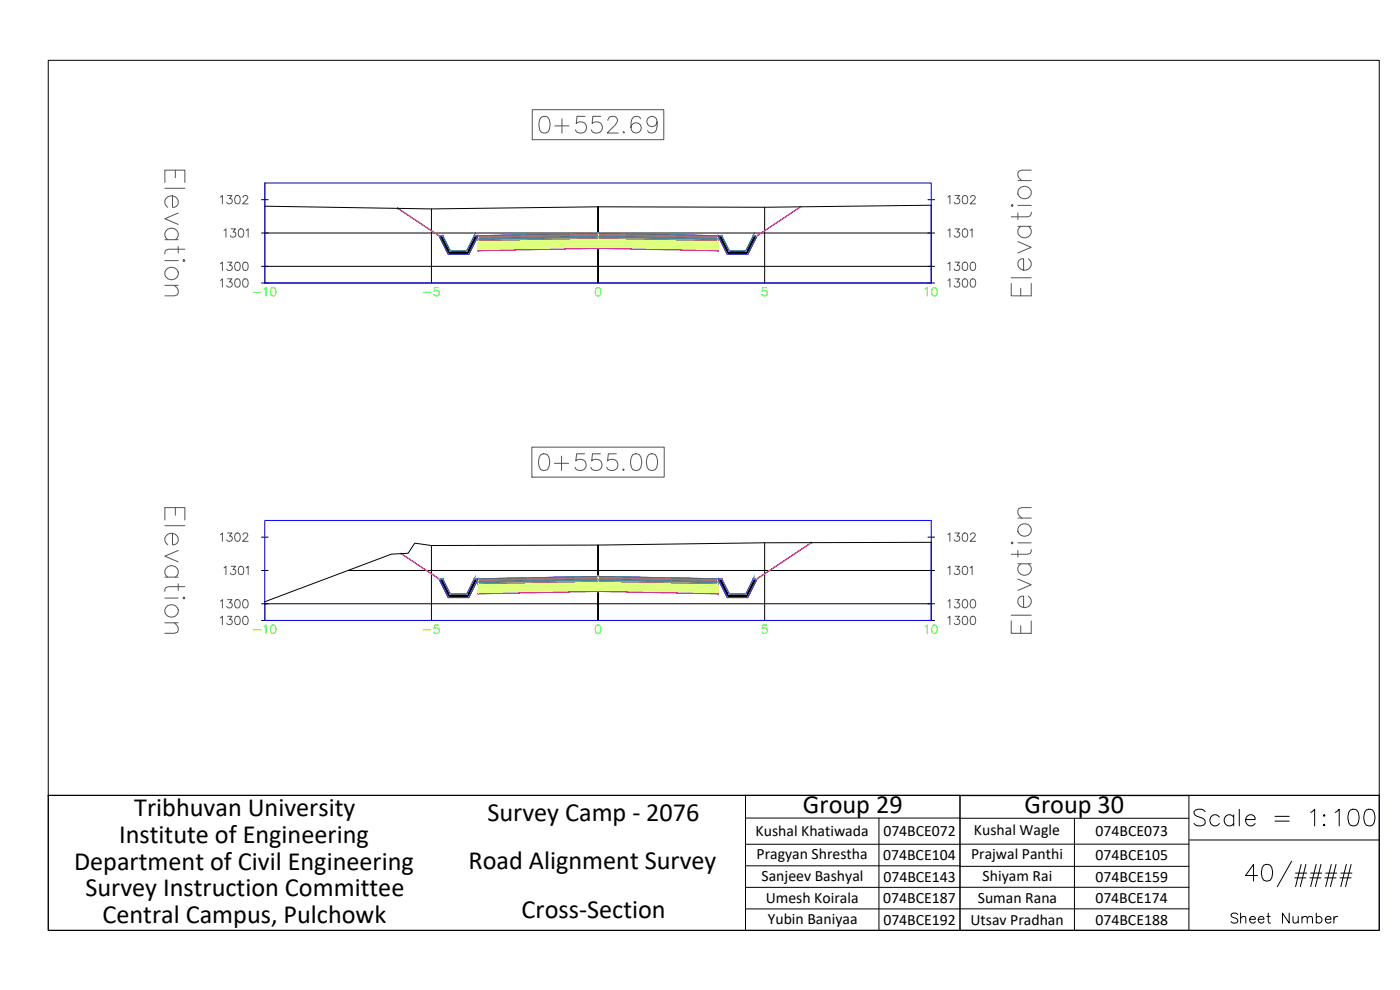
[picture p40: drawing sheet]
<svg xmlns="http://www.w3.org/2000/svg" width="420mm" height="297mm" viewBox="0 0 420 297" stroke-linecap="round" stroke-linejoin="round" font-family="sans-serif">
<defs><g id="words">
<text font-size="8.8" x="357" y="249.1">Scale = 1:100</text>
<g font-size="7.9">
<text x="40.3" y="244.7">Tribhuvan University</text>
<text x="241" y="244">Group 29</text>
<text x="307.5" y="244.1">Group 30</text>
<text x="146.3" y="246.4">Survey Camp - 2076</text>
<text x="35.7" y="252.8">Institute of Engineering</text>
<text x="22.2" y="261">Department of Civil Engineering</text>
<text x="140.6" y="260.7">Road Alignment Survey</text>
<text x="25.6" y="268.9">Survey Instruction Committee</text>
<text x="156.5" y="275.5">Cross-Section</text>
<text x="30.7" y="277.1">Central Campus, Pulchowk</text>
</g>
<text font-size="6.6" x="368.3" y="278.3">Sheet Number</text>
<g font-size="4.7">
<text x="226.8" y="251">Kushal Khatiwada</text>
<text x="265.1" y="250.9">074BCE072</text>
<text x="292.3" y="250.6">Kushal Wagle</text>
<text x="328.8" y="250.9">074BCE073</text>
<text x="227" y="257.7">Pragyan Shrestha</text>
<text x="291.4" y="257.8">Prajwal Panthi</text>
<text x="265" y="258">074BCE104</text>
<text x="328.8" y="258.1">074BCE105</text>
<text x="228.6" y="264.2">Sanjeev Bashyal</text>
<text x="265.1" y="264.5">074BCE143</text>
<text x="294.9" y="264.3">Shiyam Rai</text>
<text x="328.8" y="264.6">074BCE159</text>
<text x="229.8" y="271.1">Umesh Koirala</text>
<text x="265.1" y="271">074BCE187</text>
<text x="293.5" y="271">Suman Rana</text>
<text x="328.7" y="271">074BCE174</text>
<text x="230.4" y="277.1">Yubin Baniyaa</text>
<text x="265.1" y="277.4">074BCE192</text>
<text x="291.3" y="277.5">Utsav Pradhan</text>
<text x="328.8" y="277.4">074BCE188</text>
</g>
</g></defs>
<!-- layer: C-ROAD-SCTN-VIEW -->
<g fill="none" stroke="#545454" stroke-width=".3">
<path d="M159.7 32.9h39.5v9h-39.5zM162.5 35.1a1.63 1.63 0 0 1 2.3 .8 4.2 4.2 0 0 1-.4 3.8 1.63 1.63 0 0 1-2.4-.7 4.1 4.1 0 0 1 .5-3.9zM166.5 37.8h4.3M168.6 35.6v4.3M175.5 34.9h-2.3l-.3 2.2a1.77 1.77 0 0 1 2.7-.1 1.77 1.77 0 0 1-.3 2.7 1.77 1.77 0 0 1-2.6-.7M180.3 34.9h-2.4l-.2 2.2a1.77 1.77 0 0 1 2.7-.1 1.77 1.77 0 0 1-.4 2.7 1.77 1.77 0 0 1-2.5-.7M182.4 36.1a1.26 1.26 0 0 1 1-1.2h1a1.22 1.22 0 0 1 .7 1.9l-2.9 3.1h3.4M187.2 39.4l-.2 .3 .2 .2 .3-.2M192.2 35.6a1.49 1.49 0 0 0-2.1-.5 4.6 4.6 0 0 0-.5 4.1 1.55 1.55 0 0 0 2.5 .2 1.55 1.55 0 0 0-.6-2.5 1.55 1.55 0 0 0-2.1 1.3M197.2 36.6a1.55 1.55 0 0 1-2.1 1.3 1.55 1.55 0 0 1-.6-2.5 1.55 1.55 0 0 1 2.5 .2 4.6 4.6 0 0 1-.5 4.1 1.49 1.49 0 0 1-2.1-.5M49.5 54.8v-3.7h6v3.7M49.5 56.5h6"/>
<path d="M51.8 58.8v3.4a1.72 1.72 0 0 0 1.8-1.7 1.72 1.72 0 0 0-1.8-1.7 1.89 1.89 0 0 0-2.2 1.1 1.89 1.89 0 0 0 .7 2.3M52.6 51.1v2.2M66.1 59.1l.6-.4v2.5M68.3 58.7h1.3l-.7 .9a.83 .83 0 0 1 .6 1.4 .83 .83 0 0 1-1.5-.3M70.8 58.8a.82 .82 0 0 1 1.2 .3 1.26 1.26 0 0 1-.9 2.1 1.59 1.59 0 0 1-.3-2.4zM72.9 59.3l.5-.6 .8 .2a.76 .76 0 0 1-.2 1.1l-1.2 1.2h1.7M284.5 59.1l.6-.4v2.5M286.6 58.7h1.3l-.7 .9a.83 .83 0 0 1 .6 1.4 .83 .83 0 0 1-1.4-.3M289.1 58.8a.82 .82 0 0 1 1.2 .3 1.26 1.26 0 0 1-.8 2.1 1.61 1.61 0 0 1-.4-2.4zM291.3 59.3l.4-.6 .9 .2a.78 .78 0 0 1-.3 1.1l-1.1 1.2h1.6M305.5 54.2h4M309.5 51.1h-2.9l-.8 .2-.3 .6v.9l1.1 1.4"/>
<path d="M49.5 71.9h4M49.5 78.2h4M50.3 71.9a1.98 1.98 0 0 1 .6-3.4 1.98 1.98 0 0 1 2.6 2.3l-.9 1.1M53.5 63.9l-4 1.7 4 1.7M53.5 73.9v2M54.9 78.2l.3-.3 .3 .3-.3 .3zM55.5 74.8h-4.9l-.8 .3-.3 1.1M66.1 79.1l.6-.4v2.5M67.2 69.1l.6-.4v2.5M68.3 78.7h1.3l-.7 .9a.84 .84 0 0 1 .6 1.4 .84 .84 0 0 1-1.5-.3M69.4 68.7h1.3l-.8 .9a.83 .83 0 0 1 .7 1.4 .83 .83 0 0 1-1.5-.3M70.8 78.8a.81 .81 0 0 1 1.2 .3 1.26 1.26 0 0 1-.9 2.1 1.59 1.59 0 0 1-.3-2.4z"/>
<path d="M71.9 68.8a.82 .82 0 0 1 1.1 .3 1.26 1.26 0 0 1-.8 2.1 1.61 1.61 0 0 1-.3-2.4zM73.2 78.8a.81 .81 0 0 1 1.2 .3 1.26 1.26 0 0 1-.9 2.1 1.59 1.59 0 0 1-.3-2.4zM73.9 69.1l.6-.4v2.5M284.5 79.1l.6-.4v2.5M284.5 69.1l.6-.4v2.5M286.6 78.7h1.3l-.7 .9a.83 .83 0 0 1 .6 1.3 .83 .83 0 0 1-1.4-.2M286.6 68.7h1.3l-.7 .9a.83 .83 0 0 1 .6 1.4 .83 .83 0 0 1-1.4-.3M289.1 78.8a.81 .81 0 0 1 1.2 .3 1.26 1.26 0 0 1-.8 2.1 1.61 1.61 0 0 1-.4-2.4zM289.1 68.8a.82 .82 0 0 1 1.2 .3 1.26 1.26 0 0 1-.8 2.1 1.61 1.61 0 0 1-.4-2.4zM291.2 69.1l.5-.4v2.5M291.5 78.8a.81 .81 0 0 1 1.2 .3 1.26 1.26 0 0 1-.8 2.1 1.61 1.61 0 0 1-.4-2.4zM303.5 61.6l.3-.3 .3 .3-.3 .3z"/>
<path d="M305.5 72.5l4 1.7-4 1.7M305.5 67.9h4M305.5 63.9v2M305.5 61.6h4M306.3 67.9a1.98 1.98 0 0 0 .6 3.4 1.98 1.98 0 0 0 2.6-2.2l-.9-1.2M308.6 77.6a1.98 1.98 0 0 1-.5 3.5 1.98 1.98 0 0 1-2.6-2.3 1.53 1.53 0 0 1 1.7-1.2v3.5M309.5 63.6l-.3 1.2-.9 .3h-4.8M49.5 85.6h4M52.3 85.6l1.2 1.4v.9l-.3 .6-.9 .3h-2.8M66.1 84.1l.6-.4v2.5M68.3 83.7h1.3l-.7 .9a.83 .83 0 0 1 .6 1.4 .83 .83 0 0 1-1.5-.3M70.8 83.8a.82 .82 0 0 1 1.2 .3 1.26 1.26 0 0 1-.9 2.1 1.59 1.59 0 0 1-.3-2.4z"/>
<path d="M73.2 83.8a.82 .82 0 0 1 1.2 .3 1.26 1.26 0 0 1-.9 2.1 1.59 1.59 0 0 1-.3-2.4zM284.5 84.1l.6-.4v2.5M286.6 83.7h1.3l-.7 .9a.83 .83 0 0 1 .6 1.4 .83 .83 0 0 1-1.4-.3M289.1 83.8a.82 .82 0 0 1 1.2 .3 1.26 1.26 0 0 1-.8 2.1 1.61 1.61 0 0 1-.4-2.4zM291.5 83.8a.82 .82 0 0 1 1.2 .3 1.26 1.26 0 0 1-.8 2.1 1.61 1.61 0 0 1-.4-2.4zM303.5 85v3.8h6v-3.8M303.5 83.3h6M306.3 86.5v2.3M159.6 134.2h39.7v9h-39.7zM162.3 136.4a1.61 1.61 0 0 1 2.4 .7 4.1 4.1 0 0 1-.5 3.8 1.62 1.62 0 0 1-2.3-.7 4.2 4.2 0 0 1 .4-3.8zM166.4 139h4.3M168.5 136.9v4.3"/>
<path d="M175.4 136.2h-2.3l-.3 2.1a1.77 1.77 0 0 1 2.7 0 1.77 1.77 0 0 1-.3 2.6 1.77 1.77 0 0 1-2.6-.7M180.2 136.2h-2.4l-.2 2.1a1.77 1.77 0 0 1 2.6 0 1.77 1.77 0 0 1-.3 2.6 1.77 1.77 0 0 1-2.6-.7M185 136.2h-2.4l-.3 2.1a1.77 1.77 0 0 1 2.7 0 1.77 1.77 0 0 1-.3 2.6 1.77 1.77 0 0 1-2.6-.7M190 136.4a1.61 1.61 0 0 1 2.3 .7 4.1 4.1 0 0 1-.4 3.8 1.62 1.62 0 0 1-2.4-.7 4.2 4.2 0 0 1 .5-3.8zM194.7 136.4a1.61 1.61 0 0 1 2.4 .7 4.1 4.1 0 0 1-.5 3.8 1.62 1.62 0 0 1-2.4-.7 4.2 4.2 0 0 1 .5-3.8zM49.5 156v-3.7h6v3.7M49.5 157.7h6M52.6 152.3v2.3M68.3 159.9h1.3l-.7 1a.83 .83 0 0 1 .6 1.3 .83 .83 0 0 1-1.5-.3M187.1 140.7l-.2 .2 .2 .3 .2-.3M286.6 159.9h1.3l-.7 1a.83 .83 0 0 1 .6 1.3 .83 .83 0 0 1-1.4-.3M305.5 155.4h4"/>
<path d="M309.5 152.3h-2.9l-.8 .3-.3 .6v.8l1.1 1.4M49.5 173.2h4M49.5 179.4h4M50.3 173.2a1.98 1.98 0 0 1 .6-3.5 1.98 1.98 0 0 1 2.6 2.3l-.9 1.2M51.8 160v3.4a1.72 1.72 0 0 0 1.8-1.7 1.72 1.72 0 0 0-1.8-1.7 1.89 1.89 0 0 0-2.2 1.1 1.89 1.89 0 0 0 .7 2.3M53.5 165.2l-4 1.7 4 1.7M53.5 175.2v2M55.2 179.2l.3 .2-.3 .3-.3-.3zM55.5 176h-4.9l-.8 .3-.3 1.1M66.1 160.4l.6-.5v2.5M67.2 170.4l.6-.5v2.5M68.3 179.9h1.3l-.7 1a.84 .84 0 0 1 .6 1.3 .84 .84 0 0 1-1.5-.3"/>
<path d="M69.4 169.9h1.3l-.8 1a.83 .83 0 0 1 .7 1.3 .83 .83 0 0 1-1.5-.3M70.8 160a.82 .82 0 0 1 1.2 .4 1.26 1.26 0 0 1-.9 2 1.59 1.59 0 0 1-.3-2.4zM71.9 170a.81 .81 0 0 1 1.1 .4 1.26 1.26 0 0 1-.8 2 1.61 1.61 0 0 1-.3-2.4zM72.9 160.5l.5-.6 .8 .2a.76 .76 0 0 1-.2 1.1l-1.2 1.2h1.7M73.9 170.4l.6-.5v2.5M284.5 170.4l.6-.5v2.5M284.5 160.4l.6-.5v2.5M286.6 179.9h1.3l-.7 1a.83 .83 0 0 1 .6 1.3 .83 .83 0 0 1-1.4-.3M286.6 169.9h1.3l-.7 1a.83 .83 0 0 1 .6 1.3 .83 .83 0 0 1-1.4-.3M289.1 170a.81 .81 0 0 1 1.2 .4 1.26 1.26 0 0 1-.8 2 1.61 1.61 0 0 1-.4-2.4zM289.1 160a.82 .82 0 0 1 1.2 .4 1.26 1.26 0 0 1-.8 2 1.61 1.61 0 0 1-.4-2.4zM291.2 170.4l.5-.5v2.5"/>
<path d="M291.3 160.5l.4-.6 .9 .2a.78 .78 0 0 1-.3 1.1l-1.1 1.2h1.6M303.5 162.9l.3-.3 .3 .3-.3 .3zM305.5 173.7l4 1.8-4 1.7M305.5 165.2v2M305.5 169.2h4M305.5 162.9h4M306.3 169.2a1.98 1.98 0 0 0 .6 3.4 1.98 1.98 0 0 0 2.6-2.3l-.9-1.1M308.6 178.9a1.98 1.98 0 0 1-.5 3.4 1.98 1.98 0 0 1-2.6-2.3 1.53 1.53 0 0 1 1.7-1.1v3.4M309.5 164.9l-.3 1.1-.9 .3h-4.8M49.5 186.9h4M52.3 186.9l1.2 1.4v.9l-.3 .5-.9 .3h-2.8M66.1 185.4l.6-.5v2.5"/>
<path d="M66.1 180.4l.6-.5v2.5M68.3 184.9h1.3l-.7 1a.83 .83 0 0 1 .6 1.3 .83 .83 0 0 1-1.5-.3M70.8 185a.82 .82 0 0 1 1.2 .4 1.26 1.26 0 0 1-.9 2 1.59 1.59 0 0 1-.3-2.4zM70.8 180a.81 .81 0 0 1 1.2 .4 1.26 1.26 0 0 1-.9 2 1.59 1.59 0 0 1-.3-2.4zM73.2 185a.82 .82 0 0 1 1.2 .4 1.26 1.26 0 0 1-.9 2 1.59 1.59 0 0 1-.3-2.4zM73.2 180a.81 .81 0 0 1 1.2 .4 1.26 1.26 0 0 1-.9 2 1.59 1.59 0 0 1-.3-2.4zM284.5 185.4l.6-.5v2.5M284.5 180.4l.6-.5v2.5M286.6 184.9h1.3l-.7 1a.83 .83 0 0 1 .6 1.3 .83 .83 0 0 1-1.4-.3M289.1 185a.82 .82 0 0 1 1.2 .4 1.26 1.26 0 0 1-.8 2 1.61 1.61 0 0 1-.4-2.4zM289.1 180a.81 .81 0 0 1 1.2 .4 1.26 1.26 0 0 1-.8 2 1.61 1.61 0 0 1-.4-2.4zM291.5 185a.82 .82 0 0 1 1.2 .4 1.26 1.26 0 0 1-.8 2 1.61 1.61 0 0 1-.4-2.4z"/>
<path d="M291.5 180a.81 .81 0 0 1 1.2 .4 1.26 1.26 0 0 1-.8 2 1.61 1.61 0 0 1-.4-2.4zM303.5 186.3v3.7h6v-3.7M303.5 184.6h6M306.3 187.7v2.3"/>
<circle cx="307.4" cy="57.8" r="1.98"/>
<circle cx="51.5" cy="82.1" r="1.98"/>
<circle cx="307.4" cy="159" r="1.98"/>
<circle cx="51.5" cy="183.3" r="1.98"/>
</g>
<g fill="none" stroke="#000" stroke-width=".3">
<path d="M78.5 59.9h2M79.5 54.9v30M278.5 59.9h2M78.5 79.9h202M78.5 69.9h202M79.5 61.9a1724.6 1724.6 0 0 0 100 .2l50 .1 50-.6v23.3M129.5 62.7v22.2M229.5 62.2v22.7M78.5 84.9h202M179.5 84.9v-22.8v22.8M78.5 171.2h2M78.5 161.2h2"/>
<path d="M104.4 171.2h176.1M129.5 163.7v22.5M229.5 162.9v23.3M278.5 161.2h2M78.5 186.2h202M78.5 181.2h202M79.5 186.2v-5.7l38-14.2 5-.3 2-3 5 .7 50-.2 50-.6 50-.2v23.5M179.5 186.2v-22.7v22.7"/>
</g>
<path d="M79.5 54.9h200v30h-200zM79.5 156.2h200v30h-200z" fill="none" stroke="#00f" stroke-width=".3"/>
<!-- layer: C-ANNO-VFRM -->
<path d="M76.1 87.7h2.2M79.2 86.8l.6-.5v2.5M81.5 86.4a.81 .81 0 0 1 1.2 .4 1.26 1.26 0 0 1-.8 2 1.6 1.6 0 0 1-.4-2.4zM127.1 87.7h2.1M131.6 86.3h-1.2l-.1 1.1a.88 .88 0 0 1 1.4 0 .88 .88 0 0 1-.2 1.3 .88 .88 0 0 1-1.3-.4M179 86.4a.82 .82 0 0 1 1.2 .4 1.26 1.26 0 0 1-.8 2 1.59 1.59 0 0 1-.4-2.4zM230.1 86.3h-1.2l-.1 1.1a.88 .88 0 0 1 1.3-.1 .88 .88 0 0 1-.2 1.4 .88 .88 0 0 1-1.3-.4M277.7 86.8l.6-.5v2.5M280 86.4a.82 .82 0 0 1 1.1 .4 1.26 1.26 0 0 1-.8 2 1.59 1.59 0 0 1-.3-2.4z" fill="none" stroke="#0f0" stroke-width=".3"/>
<!-- layer: C-ROAD-SCTN-VIEW -->
<path d="M76.1 189h2.2M79.2 188l.6-.5v2.5M81.5 187.7a.81 .81 0 0 1 1.2 .3 1.26 1.26 0 0 1-.8 2 1.6 1.6 0 0 1-.4-2.3zM127.1 189h2.1M131.6 187.5h-1.2l-.1 1.1a.88 .88 0 0 1 1.4 0 .88 .88 0 0 1-.2 1.3 .88 .88 0 0 1-1.3-.3M179 187.7a.82 .82 0 0 1 1.2 .3 1.26 1.26 0 0 1-.8 2 1.59 1.59 0 0 1-.4-2.3zM230.1 187.5h-1.2l-.1 1.1a.88 .88 0 0 1 1.3 0 .88 .88 0 0 1-.2 1.3 .88 .88 0 0 1-1.3-.3M277.7 188l.6-.5v2.5M280 187.7a.82 .82 0 0 1 1.1 .3 1.26 1.26 0 0 1-.8 2 1.59 1.59 0 0 1-.3-2.3z" fill="none" stroke="#0f0" stroke-width=".3"/>
<g fill="#7f9fff" stroke="#7f9fff" stroke-width=".3">
<path d="M167 70.3l12.5-.3v.3z"/>
<path d="M156 70.7l11-.4h12.5z"/>
<path d="M179.5 70l12.5 .3h-12.5z"/>
<path d="M179.5 70.3h12.5l23.5 .4z"/>
<path d="M167 173.2l12.5-.2v.2z"/>
<path d="M156 173.7l11-.5h12.5z"/>
<path d="M179.5 173l12.5 .2h-12.5z"/>
<path d="M179.5 173.2h12.5l23.5 .5z"/>
<path d="M143.5 70.7h12.5l11-.4zM143.5 70.7h12.5l-12.5 .3z"/>
<path d="M179.5 70.3l23.5 .4h12.5zM203 70.7h12.5v.3z"/>
<path d="M143.5 173.7h12.5l11-.5zM143.5 173.7h12.5l-12.5 .2z"/>
<path d="M179.5 173.2l23.5 .5h12.5zM203 173.7h12.5v.2z"/>
</g>
<path d="M143.5 70.7l36-.7v.3l-36 .7zM179.5 70l36 .7v.3l-36-.7zM143.5 173.7l36-.7v.2l-36 .7zM179.5 173l36 .7v.2l-36-.7z" fill="none" stroke="#5c73b8" stroke-width=".3"/>
<g fill="#ffdf7f" stroke="#ffdf7f" stroke-width=".3">
<path d="M167 70.5l12.5-.2v.2z"/>
<path d="M156 71l11-.5h12.5z"/>
<path d="M179.5 70.3l12.5 .2h-12.5z"/>
<path d="M179.5 70.5h12.5l23.5 .5z"/>
<path d="M167 173.5l12.5-.3v.3z"/>
<path d="M156 173.9l11-.4h12.5z"/>
<path d="M179.5 173.2l12.5 .3h-12.5z"/>
<path d="M179.5 173.5h12.5l23.5 .4z"/>
<path d="M143.5 71h12.5l11-.5zM143.5 71h12.5l-12.5 .2z"/>
<path d="M179.5 70.5l23.5 .5h12.5zM203 71h12.5v.2z"/>
<path d="M143.5 173.9h12.5l11-.4zM143.5 173.9h12.5l-12.5 .3z"/>
<path d="M179.5 173.5l23.5 .4h12.5zM203 173.9h12.5v.3z"/>
</g>
<path d="M143.5 71l36-.7v.2l-36 .7zM179.5 70.3l36 .7v.2l-36-.7zM143.5 173.9l36-.7v.3l-36 .7zM179.5 173.2l36 .7v.3l-36-.7z" fill="none" stroke="#b8a15c" stroke-width=".3"/>
<g fill="#4a8395" stroke="#4a8395" stroke-width=".3">
<path d="M143.5 71.2l36-.7v.7z"/>
<path d="M143.5 71.2h36v.3z"/>
<path d="M179.5 70.5l36 .7h-36z"/>
<path d="M179.5 71.2h36v.3z"/>
<path d="M143.5 174.2l36-.7v.7z"/>
<path d="M143.5 174.2h36v.3z"/>
<path d="M179.5 173.5l36 .7h-36z"/>
<path d="M179.5 174.2h36v.3z"/>
<path d="M143.5 71.2v.3h36zM143.5 71.5h36l-36 .7z"/>
<path d="M179.5 71.2v.3h36zM179.5 71.5h36v.7z"/>
<path d="M143.5 174.2v.3h36zM143.5 174.5h36l-36 .7z"/>
<path d="M179.5 174.2v.3h36zM179.5 174.5h36v.7z"/>
</g>
<path d="M143.5 71.2l36-.7v1l-36 .7zM179.5 70.5l36 .7v1l-36-.7zM143.5 174.2l36-.7v1l-36 .7zM179.5 173.5l36 .7v1l-36-.7z" fill="none" stroke="#4a7095" stroke-width=".3"/>
<g fill="#dfff7f" stroke="#dfff7f" stroke-width=".3">
<path d="M143.5 72.2l36-.7v.7z"/>
<path d="M143.5 72.2h36v2.3z"/>
<path d="M179.5 71.5l36 .7h-36z"/>
<path d="M179.5 72.2h36v2.3z"/>
<path d="M143.5 175.2l36-.7v.7z"/>
<path d="M143.5 175.2h36v2.3z"/>
<path d="M179.5 174.5l36 .7h-36z"/>
<path d="M179.5 175.2h36v2.3z"/>
<path d="M143.5 72.2v2.3h36zM143.5 74.5h36l-36 .7z"/>
<path d="M179.5 72.2v2.3h36zM179.5 74.5h36v.7z"/>
<path d="M143.5 175.2v2.3h36zM143.5 177.5h36l-36 .7z"/>
<path d="M179.5 175.2v2.3h36zM179.5 177.5h36v.7z"/>
</g>
<path d="M143.5 72.2l36-.7v3l-36 .7zM179.5 71.5l36 .7v3l-36-.7zM143.5 175.2l36-.7v3l-36 .7zM179.5 174.5l36 .7v3l-36-.7z" fill="none" stroke="#a5dd00" stroke-width=".3"/>
<path d="M179.3 69.8l.4 .4M179.7 69.8l-.4 .4M179.3 172.7l.4 .5M179.7 172.7l-.4 .5" fill="none" stroke="#0ff" stroke-width=".3"/>
<g fill="none" stroke="#f00" stroke-width=".3">
<circle cx="143.5" cy="70.7" r=".15"/>
<circle cx="215.5" cy="70.7" r=".15"/>
<circle cx="143.5" cy="173.7" r=".15"/>
<circle cx="215.5" cy="173.7" r=".15"/>
</g>
<g fill="none" stroke="#d0d" stroke-width=".3">
<circle cx="119.4" cy="62.5" r=".15"/>
<circle cx="131.8" cy="70.7" r=".15"/>
<circle cx="132.9" cy="70.7" r=".15"/>
<circle cx="142.4" cy="70.7" r=".15"/>
<circle cx="143.5" cy="70.7" r=".15"/>
<circle cx="143.5" cy="72.2" r=".15"/>
<circle cx="143.5" cy="75.2" r=".15"/>
<circle cx="143.5" cy="71.2" r=".15"/>
<circle cx="179.5" cy="71.5" r=".15"/>
<circle cx="179.5" cy="74.5" r=".15"/>
<circle cx="179.5" cy="70.3" r=".15"/>
<circle cx="179.5" cy="70.5" r=".15"/>
<circle cx="215.5" cy="75.2" r=".15"/>
<circle cx="215.5" cy="71.2" r=".15"/>
<circle cx="215.5" cy="72.2" r=".15"/>
<circle cx="215.5" cy="70.7" r=".15"/>
<circle cx="216.6" cy="70.7" r=".15"/>
<circle cx="226.1" cy="70.7" r=".15"/>
<circle cx="227.2" cy="70.7" r=".15"/>
<circle cx="240.2" cy="62.1" r=".15"/>
<circle cx="120.4" cy="166.1" r=".15"/>
<circle cx="131.8" cy="173.7" r=".15"/>
<circle cx="132.9" cy="173.7" r=".15"/>
<circle cx="142.4" cy="173.7" r=".15"/>
<circle cx="143.5" cy="173.7" r=".15"/>
<circle cx="143.5" cy="178.2" r=".15"/>
<circle cx="143.5" cy="175.2" r=".15"/>
<circle cx="143.5" cy="174.2" r=".15"/>
<circle cx="179.5" cy="177.4" r=".15"/>
<circle cx="179.5" cy="173.2" r=".15"/>
<circle cx="179.5" cy="173.4" r=".15"/>
<circle cx="179.5" cy="174.5" r=".15"/>
<circle cx="215.5" cy="175.2" r=".15"/>
<circle cx="215.5" cy="178.2" r=".15"/>
<circle cx="215.5" cy="173.7" r=".15"/>
<circle cx="215.5" cy="174.2" r=".15"/>
<circle cx="216.6" cy="173.7" r=".15"/>
<circle cx="226.1" cy="173.7" r=".15"/>
<circle cx="227.2" cy="173.7" r=".15"/>
<circle cx="243.5" cy="162.8" r=".15"/>
</g>
<g fill="none" stroke="#ff7f7f" stroke-width=".3">
<circle cx="143.5" cy="71" r=".15"/>
<circle cx="215.5" cy="71" r=".15"/>
<circle cx="143.5" cy="173.9" r=".15"/>
<circle cx="215.5" cy="173.9" r=".15"/>
</g>
<path d="M240.2 62.1l-13 8.6h-1.1l-2.2 4.5h-5.1l-2.2-4.5a957.5 957.5 0 0 0-74.2 0l-2.3 4.5h-5l-2.2-4.5h-1.2l-12.3-8.2M243.5 162.8l-16.3 10.9h-1.1l-2.2 4.5h-5.1l-2.2-4.5a957.5 957.5 0 0 0-74.2 0l-2.3 4.5h-5l-2.2-4.5h-1.2l-11.3-7.6" fill="none" stroke="#7f9fff" stroke-width=".3"/>
<path d="M143.5 70.7l36-.7 36 .7M143.5 173.7l36-.7 36 .7" fill="none" stroke="#396472" stroke-width=".3"/>
<path d="M143.5 71l36-.7 36 .7M143.5 173.9l36-.7 36 .7" fill="none" stroke="#95704a" stroke-width=".3"/>
<path d="M143.5 71.2l36-.7 36 .7M143.5 174.2l36-.7 36 .7" fill="none" stroke="#b8735c" stroke-width=".3"/>
<path d="M143.5 72.2l36-.7 36 .7M143.5 175.2l36-.7 36 .7" fill="none" stroke="#b88a5c" stroke-width=".3"/>
<path d="M143.5 75.2l36-.7 36 .7M143.5 178.2l36-.7 36 .7" fill="none" stroke="#ffdf7f" stroke-width=".3"/>
<path d="M119.4 62.5l12.3 8.2 2.8 5.6h6.2l2.8-5.6M143.5 75.2l36-.7 36 .7M240.2 62.1l-13 8.6-2.8 5.6h-6.1l-2.8-5.6M120.4 166.1l11.3 7.6 2.8 5.6h6.2l2.8-5.6M143.5 178.2l36-.7 36 .7M243.5 162.8l-16.3 10.9-2.8 5.6h-6.1l-2.8-5.6" fill="none" stroke="#f0f" stroke-width=".3"/>
<path d="M143.5 70.7v4.5M179.5 70v4.5M215.5 70.7v4.5M143.5 173.7v4.5M179.5 173v4.5M215.5 173.7v4.5" fill="none" stroke="#ff0" stroke-width=".3"/>
<g fill="#000" stroke="#000" stroke-width=".3">
<path d="M131.7 70.7l3.4 4.5-2.2-4.5zM131.7 70.7l3.4 4.5h-1.1z"/>
<path d="M134 75.2l6.7 1.1 .5-1.1zM134 75.2l6.7 1.1h-6.2z"/>
<path d="M142.4 70.7l-1.2 4.5 2.3-4.5zM142.4 70.7l-1.2 4.5h-1.1z"/>
<path d="M215.5 70.7l3.3 4.5-2.2-4.5zM215.5 70.7l3.3 4.5h-1.1z"/>
<path d="M217.7 75.2l6.7 1.1 .6-1.1zM217.7 75.2l6.7 1.1h-6.1z"/>
<path d="M226.1 70.7l-1.1 4.5 2.2-4.5zM226.1 70.7l-1.1 4.5h-1.1z"/>
<path d="M131.7 173.7l3.4 4.5-2.2-4.5zM131.7 173.7l3.4 4.5h-1.1z"/>
<path d="M134 178.2l6.7 1.1 .5-1.1zM134 178.2l6.7 1.1h-6.2z"/>
<path d="M142.4 173.7l-1.2 4.5 2.3-4.5zM142.4 173.7l-1.2 4.5h-1.1z"/>
<path d="M215.5 173.7l3.3 4.5-2.2-4.5zM215.5 173.7l3.3 4.5h-1.1z"/>
<path d="M217.7 178.2l6.7 1.1 .6-1.1zM217.7 178.2l6.7 1.1h-6.1z"/>
<path d="M226.1 173.7l-1.1 4.5 2.2-4.5zM226.1 173.7l-1.1 4.5h-1.1z"/>
</g>
<path d="M131.7 70.7h1.2l2.2 4.5h5l2.3-4.5h1.1l-2.8 5.6h-6.2zM215.5 70.7h1.1l2.2 4.5h5.1l2.2-4.5h1.1l-2.8 5.6h-6.1zM131.7 173.7h1.2l2.2 4.5h5l2.3-4.5h1.1l-2.8 5.6h-6.2zM215.5 173.7h1.1l2.2 4.5h5.1l2.2-4.5h1.1l-2.8 5.6h-6.1z" fill="none" stroke="#dd6e00" stroke-width=".3"/>
<g fill="none" stroke="#dcdcdc" stroke-width=".3">
<path d="M131.7 70.6l-.1 .2M131.8 70.6l.1 .1M131.9 70.8l-.2 .1M134.5 76.2l-.1 .2M134.6 76.2l.1 .1M134.7 76.4l-.2 .1M135 75.1v.2M135.1 75.1l.2 .1M135.2 75.3l-.2 .1M140 75.1v.2M140.1 75.1l.2 .1M140.2 75.3l-.2 .1"/>
<path d="M140.6 76.2l-.1 .2M140.7 76.2l.1 .1M140.8 76.4l-.2 .1M218.2 76.2l-.1 .2M218.3 76.2l.1 .1M218.4 76.4l-.2 .1M218.8 75.1l-.1 .2M218.9 75.1l.1 .1M219 75.3l-.2 .1M223.8 75.1l-.1 .2M223.9 75.1l.1 .1M224 75.3l-.2 .1"/>
<path d="M224.3 76.2v.2M224.4 76.2l.2 .1M224.5 76.4l-.2 .1M227.1 70.6v.2M227.2 70.6l.2 .1M227.3 70.8l-.2 .1M131.7 173.5l-.1 .2M131.8 173.5l.1 .2M131.9 173.8h-.2M134.5 179.2l-.1 .1M134.6 179.1l.1 .2M134.7 179.4h-.2"/>
<path d="M135 178v.2M135.1 178l.2 .2M135.2 178.3h-.2M140 178v.2M140.1 178l.2 .2M140.2 178.3h-.2M140.6 179.2l-.1 .1M140.7 179.1l.1 .2M140.8 179.4h-.2M218.2 179.2l-.1 .1M218.3 179.1l.1 .2M218.4 179.4h-.2"/>
<path d="M218.8 178l-.1 .2M218.9 178l.1 .2M219 178.3h-.2M223.8 178l-.1 .2M223.9 178l.1 .2M224 178.3h-.2M224.3 179.2v.1M224.4 179.1l.2 .2M224.5 179.4h-.2M227.1 173.5v.2M227.2 173.5l.2 .2M227.3 173.8h-.2"/>
</g>
<path d="M131.7 70.7h1.2l2.2 4.5h5l2.3-4.5h1.1l-2.8 5.6h-6.2zM215.5 70.7h1.1l2.2 4.5h5.1l2.2-4.5h1.1l-2.8 5.6h-6.1zM131.7 173.7h1.2l2.2 4.5h5l2.3-4.5h1.1l-2.8 5.6h-6.2zM215.5 173.7h1.1l2.2 4.5h5.1l2.2-4.5h1.1l-2.8 5.6h-6.1z" fill="none" stroke="#007fff" stroke-width=".3"/>
<path d="M119.4 62.5l12.3 8.2M240.2 62.1l-13 8.6M120.4 166.1l11.3 7.6M243.5 162.8l-16.3 10.9" fill="none" stroke="#ff3f00" stroke-width=".3"/>
<!-- layer: 0 -->
<g fill="none" stroke="#000" stroke-width=".3">
<path d="M14.5 18.1h399.4v220.6h-399.4zM14.5 238.7h399.4v40.4h-399.4zM223.7 238.7h64.4v40.5h-64.4zM288.1 238.7h68.7v40.5h-68.7zM223.7 245.4h64.4M223.7 259.8h64.4M263.8 245.4v33.8M288.1 245.5h68.7M288.1 259.9h68.7M322.5 245.5v33.7M356.8 253.3h-133.1M357 252h56.9"/>
<path d="M379.3 259.6a1.63 1.63 0 0 1 2.4 .7 4.1 4.1 0 0 1-.5 3.8 1.63 1.63 0 0 1-2.4-.7 4.2 4.2 0 0 1 .5-3.8zM387.6 258.4l-4.3 7.6M390.5 259.4l-1.7 6.6M391.9 259.4l-1.7 6.6M395 259.4l-1.7 6.6M396.4 259.4l-1.6 6.6M399.5 259.4l-1.6 6.6M401 259.4l-1.7 6.6M404.1 259.4l-1.7 6.6M405.5 259.4l-1.7 6.6M223.7 266.2h64.4M223.7 272.7h64.4"/>
<path d="M288.1 266.2h68.7M288.1 272.7h68.7M377.4 262.7h-3.6l2.4-3.3v5M388.6 263.4h3.3M388.8 262h3.3M393.1 263.4h3.3M393.3 262h3.4M397.6 263.4h3.4M397.9 262h3.3M402.1 263.4h3.4M402.4 262h3.3"/>
</g>
<use href="#words"/>
</svg>
